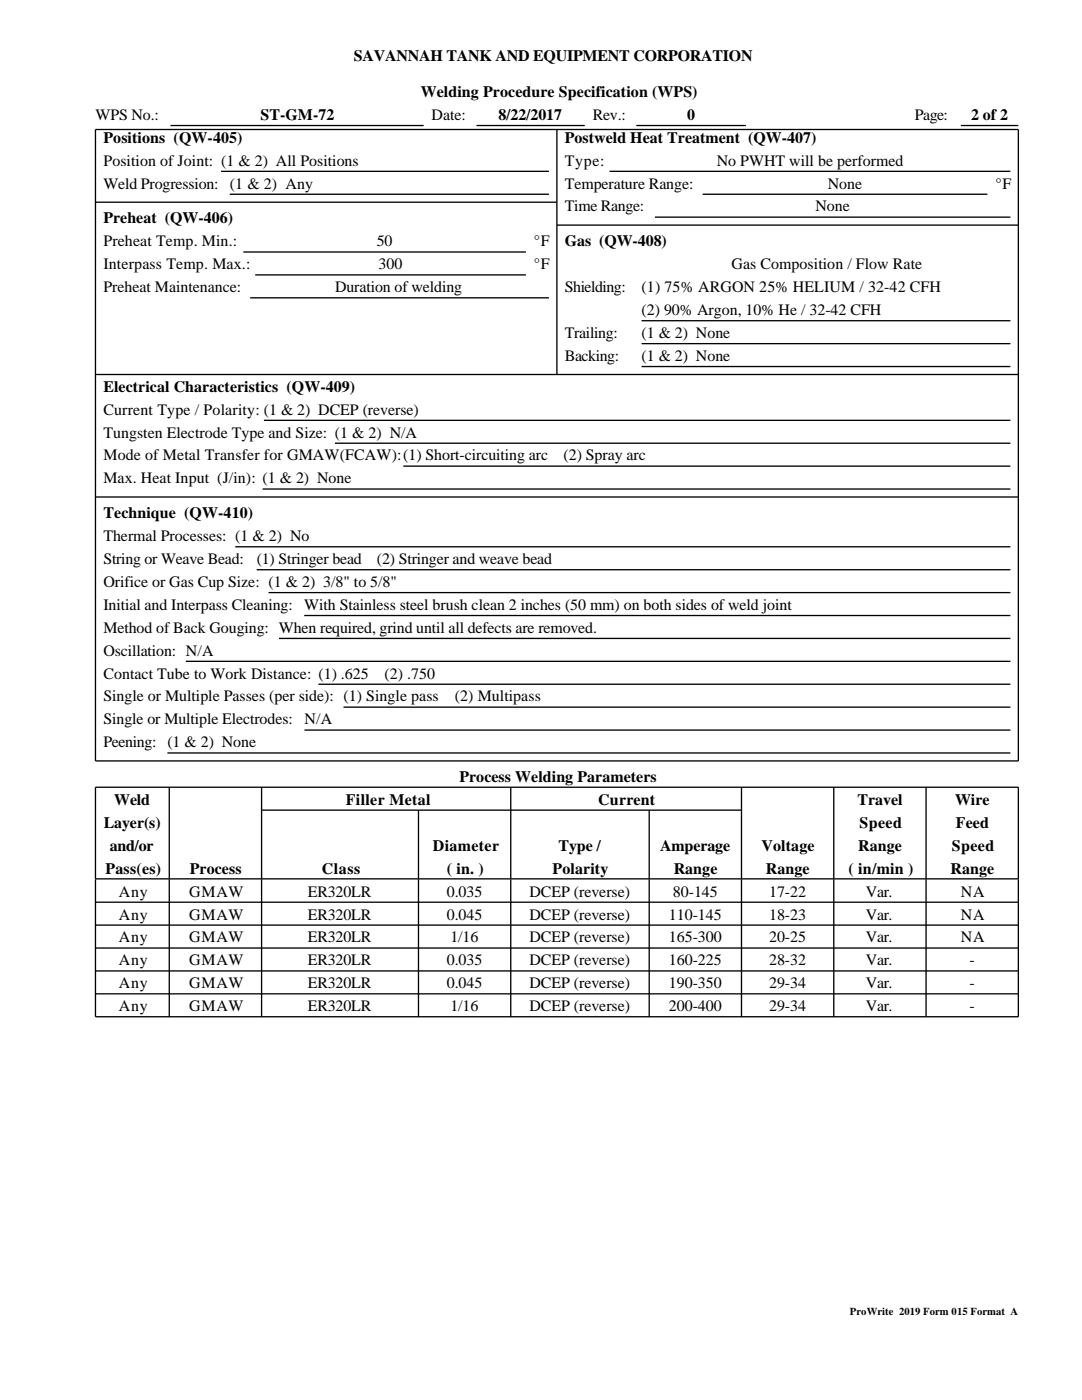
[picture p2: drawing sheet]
<svg xmlns="http://www.w3.org/2000/svg" width="216mm" height="279mm" viewBox="0 0 216 279" stroke-linecap="round" stroke-linejoin="round" font-family="sans-serif">
<defs><g id="words">
<g font-size="3.2">
<text x="70.6" y="12.2">SAVANNAH TANK AND EQUIPMENT CORPORATION</text>
<text x="19" y="23.9">WPS No.:</text>
<text x="52" y="23.9">ST-GM-72</text>
<text x="83.9" y="19.3">Welding Procedure Specification (WPS)</text>
<text x="86.1" y="23.9">Date:</text>
<text x="99.4" y="23.9">8/22/2017</text>
<text x="118.3" y="23.9">Rev.:</text>
<text x="137.1" y="23.9">0</text>
<text x="182.6" y="23.9">Page:</text>
<text x="193.8" y="23.9">2 of 2</text>
<text x="20.6" y="28.5">Positions (QW-405)</text>
<text x="112.7" y="28.5">Postweld Heat Treatment (QW-407)</text>
<text x="20.6" y="33.1">Position of Joint: (1 &amp; 2) All Positions</text>
<text x="112.7" y="33.1">Type:</text>
<text x="143" y="33.1">No PWHT will be performed</text>
<text x="20.6" y="37.6">Weld Progression: (1 &amp; 2) Any</text>
<text x="112.7" y="37.6">Temperature Range:</text>
<text x="165.2" y="37.6">None</text>
<text x="198.6" y="37.6">°F</text>
<text x="20.6" y="44.6">Preheat (QW-406)</text>
<text x="112.7" y="42.2">Time Range:</text>
<text x="162.7" y="42.2">None</text>
<text x="20.6" y="49.2">Preheat Temp. Min.:</text>
<text x="20.6" y="53.7">Interpass Temp. Max.:</text>
<text x="75.2" y="49.2">50</text>
<text x="75.6" y="53.7">300</text>
<text x="106.5" y="49.2">°F</text>
<text x="106.5" y="53.7">°F</text>
<text x="112.7" y="49.2">Gas (QW-408)</text>
<text x="146" y="53.7">Gas Composition / Flow Rate</text>
<text x="20.6" y="58.3">Preheat Maintenance:</text>
<text x="66.9" y="58.3">Duration of welding</text>
<text x="112.7" y="58.3">Shielding:</text>
<text x="128" y="58.3">(1) 75% ARGON 25% HELIUM / 32-42 CFH</text>
<text x="128" y="62.9">(2) 90% Argon, 10% He / 32-42 CFH</text>
<text x="112.7" y="67.4">Trailing:</text>
<text x="128" y="67.4">(1 &amp; 2) None</text>
<text x="112.7" y="72">Backing:</text>
<text x="128" y="72">(1 &amp; 2) None</text>
<text x="20.6" y="78.2">Electrical Characteristics (QW-409)</text>
<text x="20.6" y="82.7">Current Type / Polarity: (1 &amp; 2) DCEP (reverse)</text>
<text x="20.6" y="87.3">Tungsten Electrode Type and Size: (1 &amp; 2) N/A</text>
<text x="20.6" y="91.9">Mode of Metal Transfer for GMAW(FCAW):(1) Short-circuiting arc</text>
<text x="112.5" y="91.9">(2) Spray arc</text>
<text x="20.6" y="96.5">Max. Heat Input (J/in): (1 &amp; 2) None</text>
<text x="20.6" y="103.4">Technique (QW-410)</text>
<text x="20.6" y="108">Thermal Processes: (1 &amp; 2) No</text>
<text x="20.6" y="112.6">String or Weave Bead:</text>
<text x="51.2" y="112.6">(1) Stringer bead</text>
<text x="75.2" y="112.6">(2) Stringer and weave bead</text>
<text x="20.6" y="117.1">Orifice or Gas Cup Size: (1 &amp; 2) 3/8&quot; to 5/8&quot;</text>
<text x="20.6" y="121.7">Initial and Interpass Cleaning:</text>
<text x="60.7" y="121.7">With Stainless steel brush clean 2 inches (50 mm) on both sides of weld joint</text>
<text x="20.6" y="126.3">Method of Back Gouging: When required, grind until all defects are removed.</text>
<text x="20.6" y="130.8">Oscillation: N/A</text>
<text x="20.6" y="135.4">Contact Tube to Work Distance: (1) .625</text>
<text x="76.8" y="135.4">(2) .750</text>
<text x="20.6" y="140">Single or Multiple Passes (per side): (1) Single pass</text>
<text x="90.8" y="140">(2) Multipass</text>
<text x="20.6" y="144.6">Single or Multiple Electrodes:</text>
<text x="20.6" y="149.1">Peening: (1 &amp; 2) None</text>
<text x="60.7" y="144.6">N/A</text>
<text x="22.8" y="160.7">Weld</text>
<text x="69" y="160.7">Filler Metal</text>
<text x="91.7" y="156.1">Process Welding Parameters</text>
<text x="119.4" y="160.7">Current</text>
<text x="171.1" y="160.7">Travel</text>
<text x="190.6" y="160.7">Wire</text>
<text x="20.7" y="165.2">Layer(s)</text>
<text x="171.5" y="165.2">Speed</text>
<text x="190.7" y="165.2">Feed</text>
<text x="21.9" y="169.8">and/or</text>
<text x="86.4" y="169.8">Diameter</text>
<text x="111.5" y="169.8">Type /</text>
<text x="131.7" y="169.8">Amperage</text>
<text x="152" y="169.8">Voltage</text>
<text x="171.3" y="169.8">Range</text>
<text x="189.9" y="169.8">Speed</text>
<text x="21" y="174.4">Pass(es)</text>
<text x="23.7" y="178.9">Any</text>
<text x="37.8" y="178.9">GMAW</text>
<text x="37.9" y="174.4">Process</text>
<text x="61.4" y="178.9">ER320LR</text>
<text x="64.2" y="174.4">Class</text>
<text x="89.1" y="174.4">( in. )</text>
<text x="89.1" y="178.9">0.035</text>
<text x="105.6" y="178.9">DCEP (reverse)</text>
<text x="110.3" y="174.4">Polarity</text>
<text x="134.2" y="178.9">80-145</text>
<text x="134.4" y="174.4">Range</text>
<text x="152.8" y="174.4">Range</text>
<text x="153.5" y="178.9">17-22</text>
<text x="169.3" y="174.4">( in/min )</text>
<text x="172.8" y="178.9">Var.</text>
<text x="189.7" y="174.4">Range</text>
<text x="191.7" y="178.9">NA</text>
<text x="23.7" y="183.5">Any</text>
<text x="37.8" y="183.5">GMAW</text>
<text x="61.4" y="183.5">ER320LR</text>
<text x="89.1" y="183.5">0.045</text>
<text x="105.6" y="183.5">DCEP (reverse)</text>
<text x="133.5" y="183.5">110-145</text>
<text x="153.5" y="183.5">18-23</text>
<text x="172.8" y="183.5">Var.</text>
<text x="191.7" y="183.5">NA</text>
<text x="23.7" y="188.1">Any</text>
<text x="37.8" y="188.1">GMAW</text>
<text x="61.4" y="188.1">ER320LR</text>
<text x="89.9" y="188.1">1/16</text>
<text x="105.6" y="188.1">DCEP (reverse)</text>
<text x="133.5" y="188.1">165-300</text>
<text x="153.5" y="188.1">20-25</text>
<text x="172.8" y="188.1">Var.</text>
<text x="191.7" y="188.1">NA</text>
<text x="23.7" y="192.7">Any</text>
<text x="23.7" y="197.2">Any</text>
<text x="37.8" y="192.7">GMAW</text>
<text x="37.8" y="197.2">GMAW</text>
<text x="61.4" y="192.7">ER320LR</text>
<text x="61.4" y="197.2">ER320LR</text>
<text x="89.1" y="192.7">0.035</text>
<text x="89.1" y="197.2">0.045</text>
<text x="105.6" y="192.7">DCEP (reverse)</text>
<text x="105.6" y="197.2">DCEP (reverse)</text>
<text x="133.5" y="192.7">160-225</text>
<text x="133.5" y="197.2">190-350</text>
<text x="153.5" y="192.7">28-32</text>
<text x="153.5" y="197.2">29-34</text>
<text x="172.8" y="192.7">Var.</text>
<text x="172.8" y="197.2">Var.</text>
<text x="193.5" y="192.7">-</text>
<text x="193.5" y="197.2">-</text>
<text x="23.7" y="201.8">Any</text>
<text x="37.8" y="201.8">GMAW</text>
<text x="61.4" y="201.8">ER320LR</text>
<text x="89.9" y="201.8">1/16</text>
<text x="105.6" y="201.8">DCEP (reverse)</text>
<text x="133.5" y="201.8">200-400</text>
<text x="153.5" y="201.8">29-34</text>
<text x="172.8" y="201.8">Var.</text>
<text x="193.5" y="201.8">-</text>
</g>
<text font-size="2.1" x="169.6" y="262.5">ProWrite 2019 Form 015 Format A</text>
</g></defs>
<g fill="none" stroke="#000" stroke-width=".26">
<path d="M19 25.8h184.2v126.1h-184.2zM34 25.1h50.5M44.1 34.2h65.4M45.8 38.8h63.7M95.1 25.1h21.6M111.1 25.8v48.9M121.6 34.2h80M127 25.1h21.8M140.2 38.8h56.8M191.7 25.1h11.5M19 40.4h92.1M48.6 50.3h56.3"/>
<path d="M49.9 59.4h59.6M50.9 54.9h54M111.1 44.9h92.1M130.7 43.3h70.9M19 74.7h184.2M128 64h73.6M128 68.6h73.6M128 73.2h73.6M19 99.2h184.2M52.4 97.6h149.2M52.7 83.9h148.9M66.8 88.5h134.8"/>
<path d="M80.5 93h121.1M46.9 109.1h154.7M51.2 113.7h150.4M53.6 118.3h148M37.1 132h164.5M55.7 127.4h145.9M60.7 122.8h140.9M63.5 136.6h138.1M19 157.1h184.2v18.3h-184.2zM33.4 150.3h168.2M33.8 157.1v18.3M52.2 157.1v18.3"/>
<path d="M60.7 145.7h140.9M68.5 141.1h133.1M101.9 157.1v18.3M148 157.1v18.3M166.4 157.1v18.3M184.8 157.1v18.3M19 175.5v27.4h184.2v-27.4M33.8 175.5v27.4M52.2 175.5v27.4M52.2 161.7h95.8M83.5 161.7v13.7M83.5 175.5v27.4"/>
<path d="M101.9 175.5v27.4M129.5 161.7v13.7M129.5 175.5v27.4M148 175.5v27.4M166.4 175.5v27.4M184.8 175.5v27.4M19 180.1h184.2M19 184.6h184.2M19 189.2h184.2M19 193.8h184.2M19 198.3h184.2"/>
</g>
<use href="#words"/>
</svg>
